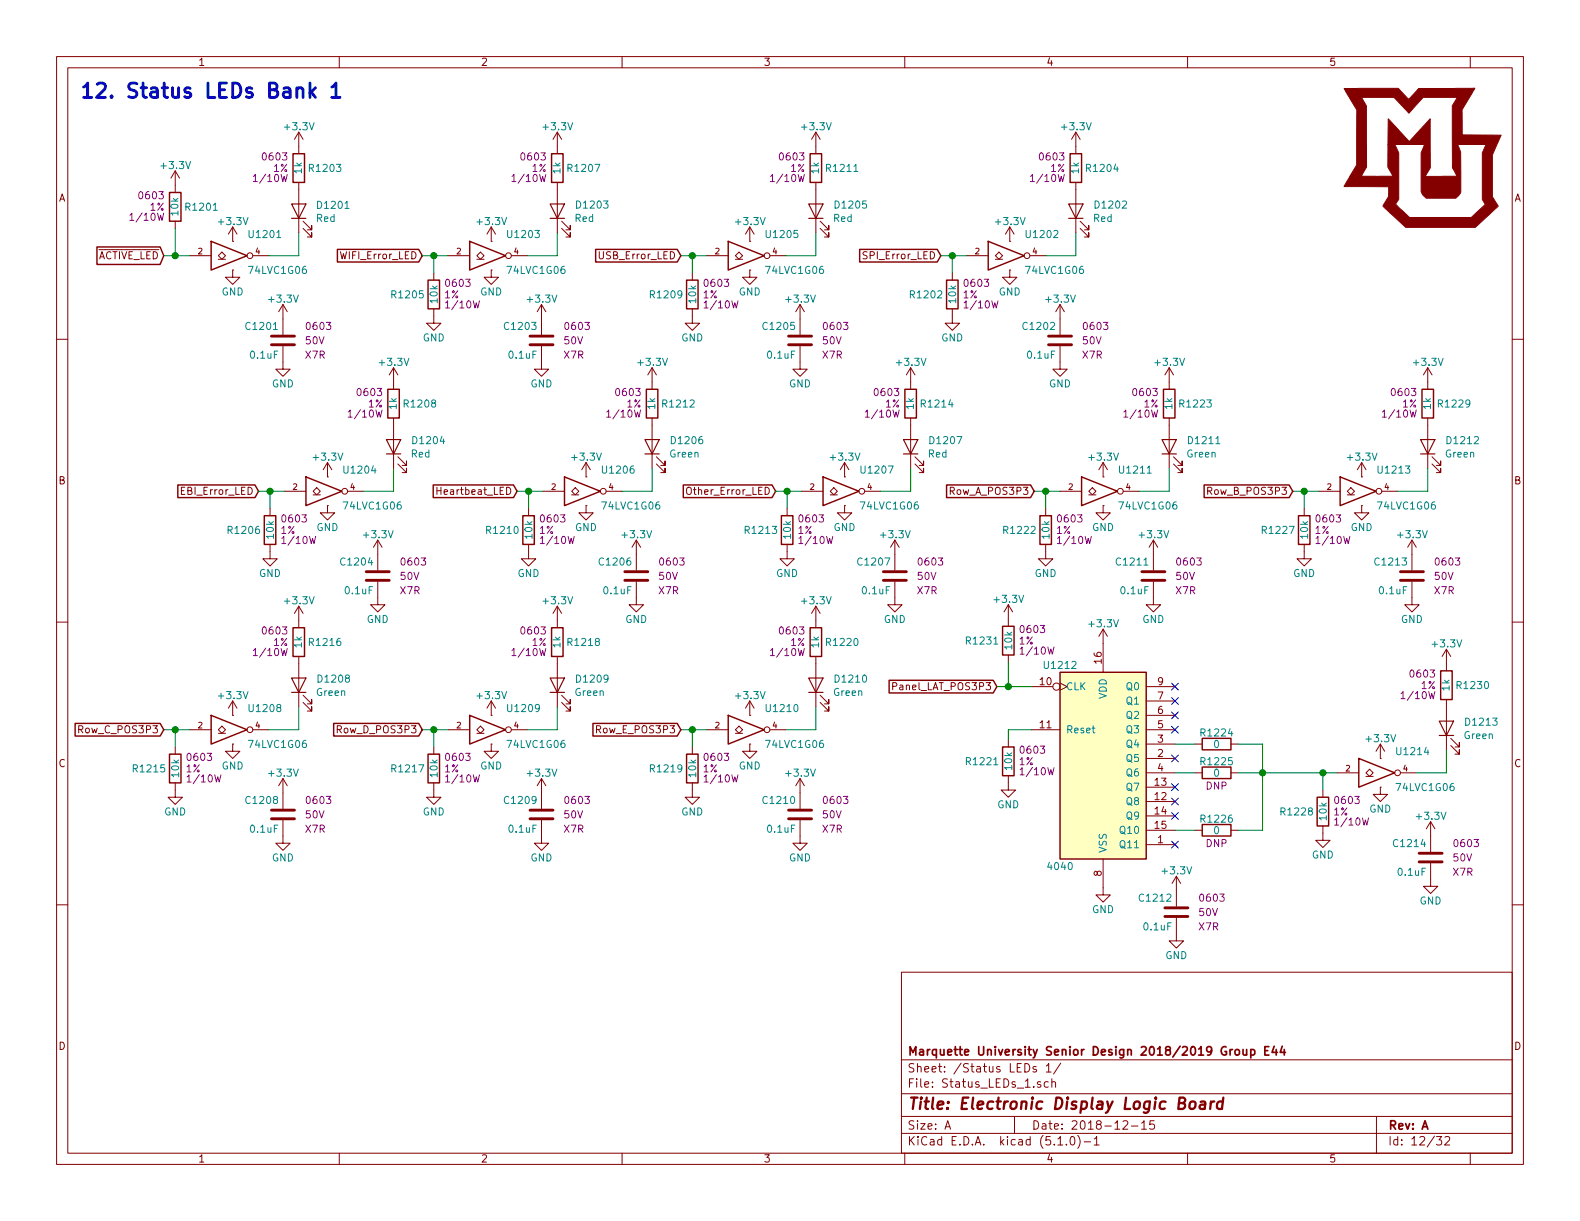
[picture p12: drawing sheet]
<svg xmlns="http://www.w3.org/2000/svg" width="279mm" height="216mm" viewBox="0 0 279 216" stroke-linecap="round" stroke-linejoin="round" font-family="sans-serif">
<defs><g id="words">
<text font-size="3.5" fill="#0000c2" x="14" y="17.3">12. Status LEDs Bank 1</text>
<text font-size="2.8" fill="#840000" x="160.4" y="196.2">Title: Electronic Display Logic Board</text>
<g font-size="2.1" fill="#840000">
<text x="160.4" y="189.6">Sheet: /Status LEDs 1/</text>
<text x="160.4" y="186.6">Marquette University Senior Design 2018/2019 Group E44</text>
<text x="160.4" y="192.3">File: Status_LEDs_1.sch</text>
<text x="160.4" y="202.5">KiCad E.D.A. kicad (5.1.0)-1</text>
<text x="160.4" y="199.7">Size: A</text>
<text x="182.4" y="199.7">Date: 2018-12-15</text>
<text x="245.4" y="199.7">Rev: A</text>
<text x="245.4" y="202.5">Id: 12/32</text>
</g>
<g font-size="1.8" fill="#840000">
<text x="35" y="11.6">1</text>
<text x="85" y="11.6">2</text>
<text x="135" y="11.6">3</text>
<text x="185" y="11.6">4</text>
<text x="235" y="11.6">5</text>
<text x="10.4" y="35.6">A</text>
<text x="267.8" y="35.6">A</text>
<text x="17.2" y="45.8">ACTIVE_LED</text>
<text x="60.3" y="45.8">WIFI_Error_LED</text>
<text x="106" y="45.8">USB_Error_LED</text>
<text x="152.9" y="45.8">SPI_Error_LED</text>
<text x="10.4" y="85.6">B</text>
<text x="32.2" y="87.5">EBI_Error_LED</text>
<text x="78" y="87.5">Heartbeat_LED</text>
<text x="121.8" y="87.5">Other_Error_LED</text>
<text x="168.2" y="87.5">Row_A_POS3P3</text>
<text x="213.9" y="87.5">Row_B_POS3P3</text>
<text x="267.8" y="85.6">B</text>
<text x="194.8" y="117.3" transform="rotate(-90 194.8 117.3)">16</text>
<text x="158.5" y="122">Panel_LAT_POS3P3</text>
<text x="183.9" y="121.2">10</text>
<text x="204.7" y="123.7">7</text>
<text x="204.7" y="121.2">9</text>
<text x="14.3" y="129.7">Row_C_POS3P3</text>
<text x="60" y="129.7">Row_D_POS3P3</text>
<text x="105.8" y="129.7">Row_E_POS3P3</text>
<text x="183.9" y="128.8">11</text>
<text x="204.7" y="131.3">3</text>
<text x="204.7" y="128.8">5</text>
<text x="204.7" y="126.2">6</text>
<text x="10.4" y="135.6">C</text>
<text x="204.7" y="133.9">2</text>
<text x="204.7" y="136.4">4</text>
<text x="267.8" y="135.6">C</text>
<text x="204.3" y="141.5">12</text>
<text x="204.3" y="138.9">13</text>
<text x="204.3" y="144">14</text>
<text x="204.3" y="146.6">15</text>
<text x="204.7" y="149.1">1</text>
<text x="194.8" y="154.9" transform="rotate(-90 194.8 154.9)">8</text>
<text x="10.4" y="185.6">D</text>
<text x="267.8" y="185.6">D</text>
<text x="35" y="205.5">1</text>
<text x="85" y="205.5">2</text>
<text x="135" y="205.5">3</text>
<text x="185" y="205.5">4</text>
<text x="235" y="205.5">5</text>
</g>
<g font-size="1.8" fill="#008484">
<text x="50.5" y="23">+3.3V</text>
<text x="96.2" y="23">+3.3V</text>
<text x="141.9" y="23">+3.3V</text>
<text x="187.9" y="23">+3.3V</text>
<text x="28.7" y="29.9">+3.3V</text>
<text x="53.4" y="30.7" transform="rotate(-90 53.4 30.7)">1k</text>
<text x="54.9" y="30.4">R1203</text>
<text x="99.1" y="30.7" transform="rotate(-90 99.1 30.7)">1k</text>
<text x="100.6" y="30.4">R1207</text>
<text x="144.8" y="30.7" transform="rotate(-90 144.8 30.7)">1k</text>
<text x="146.3" y="30.4">R1211</text>
<text x="190.8" y="30.7" transform="rotate(-90 190.8 30.7)">1k</text>
<text x="192.3" y="30.4">R1204</text>
<text x="31.5" y="38" transform="rotate(-90 31.5 38)">10k</text>
<text x="33" y="37.3">R1201</text>
<text x="38.8" y="39.8">+3.3V</text>
<text x="56" y="39.2">Red</text>
<text x="56.3" y="36.9">D1201</text>
<text x="84.5" y="39.8">+3.3V</text>
<text x="101.7" y="39.2">Red</text>
<text x="102.1" y="36.9">D1203</text>
<text x="130.3" y="39.8">+3.3V</text>
<text x="147.4" y="39.2">Red</text>
<text x="147.9" y="36.9">D1205</text>
<text x="176.2" y="39.8">+3.3V</text>
<text x="193.4" y="39.2">Red</text>
<text x="193.8" y="36.9">D1202</text>
<text x="44.2" y="42.1">U1201</text>
<text x="90" y="42.1">U1203</text>
<text x="135.7" y="42.1">U1205</text>
<text x="181.7" y="42.1">U1202</text>
<text x="39.2" y="52.2">GND</text>
<text x="44.2" y="48.4">74LVC1G06</text>
<text x="47.7" y="53.5">+3.3V</text>
<text x="69.5" y="52.8">R1205</text>
<text x="77.4" y="53.5" transform="rotate(-90 77.4 53.5)">10k</text>
<text x="84.9" y="52.2">GND</text>
<text x="89.9" y="48.4">74LVC1G06</text>
<text x="93.4" y="53.5">+3.3V</text>
<text x="115.2" y="52.8">R1209</text>
<text x="123.1" y="53.5" transform="rotate(-90 123.1 53.5)">10k</text>
<text x="130.6" y="52.2">GND</text>
<text x="135.6" y="48.4">74LVC1G06</text>
<text x="139.1" y="53.5">+3.3V</text>
<text x="161.2" y="52.8">R1202</text>
<text x="169.1" y="53.5" transform="rotate(-90 169.1 53.5)">10k</text>
<text x="176.6" y="52.2">GND</text>
<text x="181.6" y="48.4">74LVC1G06</text>
<text x="185.1" y="53.5">+3.3V</text>
<text x="43.7" y="58.3">C1201</text>
<text x="89.4" y="58.3">C1203</text>
<text x="135.1" y="58.3">C1205</text>
<text x="181.1" y="58.3">C1202</text>
<text x="44.4" y="63.4">0.1uF</text>
<text x="67.3" y="64.7">+3.3V</text>
<text x="74.8" y="60.4">GND</text>
<text x="90.1" y="63.4">0.1uF</text>
<text x="113" y="64.7">+3.3V</text>
<text x="120.5" y="60.4">GND</text>
<text x="135.8" y="63.4">0.1uF</text>
<text x="158.7" y="64.7">+3.3V</text>
<text x="166.4" y="60.4">GND</text>
<text x="181.8" y="63.4">0.1uF</text>
<text x="204.4" y="64.7">+3.3V</text>
<text x="250.1" y="64.7">+3.3V</text>
<text x="48.1" y="68.5">GND</text>
<text x="93.8" y="68.5">GND</text>
<text x="139.5" y="68.5">GND</text>
<text x="185.5" y="68.5">GND</text>
<text x="70.2" y="72.3" transform="rotate(-90 70.2 72.3)">1k</text>
<text x="71.7" y="72.1">R1208</text>
<text x="115.9" y="72.3" transform="rotate(-90 115.9 72.3)">1k</text>
<text x="117.4" y="72.1">R1212</text>
<text x="161.6" y="72.3" transform="rotate(-90 161.6 72.3)">1k</text>
<text x="163.1" y="72.1">R1214</text>
<text x="207.3" y="72.3" transform="rotate(-90 207.3 72.3)">1k</text>
<text x="208.8" y="72.1">R1223</text>
<text x="253" y="72.3" transform="rotate(-90 253 72.3)">1k</text>
<text x="254.5" y="72.1">R1229</text>
<text x="55.6" y="81.5">+3.3V</text>
<text x="61" y="83.7">U1204</text>
<text x="72.7" y="80.9">Red</text>
<text x="73.2" y="78.5">D1204</text>
<text x="101.3" y="81.5">+3.3V</text>
<text x="106.7" y="83.7">U1206</text>
<text x="118.5" y="80.9">Green</text>
<text x="118.9" y="78.5">D1206</text>
<text x="147" y="81.5">+3.3V</text>
<text x="152.5" y="83.7">U1207</text>
<text x="164.2" y="80.9">Red</text>
<text x="164.6" y="78.5">D1207</text>
<text x="192.7" y="81.5">+3.3V</text>
<text x="198.2" y="83.7">U1211</text>
<text x="210" y="80.9">Green</text>
<text x="210.3" y="78.5">D1211</text>
<text x="238.5" y="81.5">+3.3V</text>
<text x="243.9" y="83.7">U1213</text>
<text x="255.7" y="80.9">Green</text>
<text x="256.1" y="78.5">D1212</text>
<text x="40.5" y="94.4">R1206</text>
<text x="48.4" y="95.2" transform="rotate(-90 48.4 95.2)">10k</text>
<text x="56" y="93.9">GND</text>
<text x="61" y="90.1">74LVC1G06</text>
<text x="64.5" y="95.2">+3.3V</text>
<text x="86.2" y="94.4">R1210</text>
<text x="94.2" y="95.2" transform="rotate(-90 94.2 95.2)">10k</text>
<text x="101.7" y="93.9">GND</text>
<text x="106.7" y="90.1">74LVC1G06</text>
<text x="110.2" y="95.2">+3.3V</text>
<text x="132" y="94.4">R1213</text>
<text x="139.9" y="95.2" transform="rotate(-90 139.9 95.2)">10k</text>
<text x="147.4" y="93.9">GND</text>
<text x="152.4" y="90.1">74LVC1G06</text>
<text x="155.9" y="95.2">+3.3V</text>
<text x="177.7" y="94.4">R1222</text>
<text x="185.6" y="95.2" transform="rotate(-90 185.6 95.2)">10k</text>
<text x="193.1" y="93.9">GND</text>
<text x="198.1" y="90.1">74LVC1G06</text>
<text x="201.6" y="95.2">+3.3V</text>
<text x="223.4" y="94.4">R1227</text>
<text x="231.3" y="95.2" transform="rotate(-90 231.3 95.2)">10k</text>
<text x="238.8" y="93.9">GND</text>
<text x="243.8" y="90.1">74LVC1G06</text>
<text x="247.3" y="95.2">+3.3V</text>
<text x="60.5" y="100">C1204</text>
<text x="106.2" y="100">C1206</text>
<text x="151.9" y="100">C1207</text>
<text x="197.6" y="100">C1211</text>
<text x="243.3" y="100">C1213</text>
<text x="45.8" y="102">GND</text>
<text x="50.5" y="106.9">+3.3V</text>
<text x="61.1" y="105.1">0.1uF</text>
<text x="91.5" y="102">GND</text>
<text x="96.2" y="106.9">+3.3V</text>
<text x="106.9" y="105.1">0.1uF</text>
<text x="137.2" y="102">GND</text>
<text x="141.9" y="106.9">+3.3V</text>
<text x="152.6" y="105.1">0.1uF</text>
<text x="176" y="106.6">+3.3V</text>
<text x="183" y="102">GND</text>
<text x="198.3" y="105.1">0.1uF</text>
<text x="228.7" y="102">GND</text>
<text x="244" y="105.1">0.1uF</text>
<text x="64.8" y="110.2">GND</text>
<text x="110.6" y="110.2">GND</text>
<text x="156.3" y="110.2">GND</text>
<text x="171.1" y="114">R1231</text>
<text x="192.7" y="110.9">+3.3V</text>
<text x="202" y="110.2">GND</text>
<text x="247.7" y="110.2">GND</text>
<text x="53.4" y="114.5" transform="rotate(-90 53.4 114.5)">1k</text>
<text x="54.9" y="114.2">R1216</text>
<text x="99.1" y="114.5" transform="rotate(-90 99.1 114.5)">1k</text>
<text x="100.6" y="114.2">R1218</text>
<text x="144.8" y="114.5" transform="rotate(-90 144.8 114.5)">1k</text>
<text x="146.3" y="114.2">R1220</text>
<text x="179" y="114.8" transform="rotate(-90 179 114.8)">10k</text>
<text x="184.9" y="118.3">U1212</text>
<text x="253.4" y="114.5">+3.3V</text>
<text x="38.8" y="123.6">+3.3V</text>
<text x="44.2" y="125.9">U1208</text>
<text x="56" y="123.1">Green</text>
<text x="56.4" y="120.7">D1208</text>
<text x="84.5" y="123.6">+3.3V</text>
<text x="90" y="125.9">U1209</text>
<text x="101.8" y="123.1">Green</text>
<text x="102.1" y="120.7">D1209</text>
<text x="130.3" y="123.6">+3.3V</text>
<text x="135.7" y="125.9">U1210</text>
<text x="147.5" y="123.1">Green</text>
<text x="147.9" y="120.7">D1210</text>
<text x="188.5" y="122">CLK</text>
<text x="195.7" y="123.6" transform="rotate(-90 195.7 123.6)">VDD</text>
<text x="199.3" y="124.6">Q1</text>
<text x="199.3" y="122">Q0</text>
<text x="256.3" y="122.1" transform="rotate(-90 256.3 122.1)">1k</text>
<text x="257.8" y="121.8">R1230</text>
<text x="188.5" y="129.7">Reset</text>
<text x="199.3" y="129.7">Q3</text>
<text x="199.3" y="127.1">Q2</text>
<text x="212.5" y="130.2">R1224</text>
<text x="241.8" y="131.2">+3.3V</text>
<text x="259" y="130.7">Green</text>
<text x="259.4" y="128.3">D1213</text>
<text x="23.7" y="136.6">R1215</text>
<text x="31.7" y="137.4" transform="rotate(-90 31.7 137.4)">10k</text>
<text x="39.2" y="136.1">GND</text>
<text x="44.2" y="132.3">74LVC1G06</text>
<text x="47.7" y="137.3">+3.3V</text>
<text x="69.5" y="136.6">R1217</text>
<text x="77.4" y="137.4" transform="rotate(-90 77.4 137.4)">10k</text>
<text x="84.9" y="136.1">GND</text>
<text x="89.9" y="132.3">74LVC1G06</text>
<text x="93.4" y="137.3">+3.3V</text>
<text x="115.2" y="136.6">R1219</text>
<text x="123.1" y="137.4" transform="rotate(-90 123.1 137.4)">10k</text>
<text x="130.6" y="136.1">GND</text>
<text x="135.6" y="132.3">74LVC1G06</text>
<text x="139.1" y="137.3">+3.3V</text>
<text x="171.1" y="135.3">R1221</text>
<text x="179" y="136.1" transform="rotate(-90 179 136.1)">10k</text>
<text x="199.3" y="134.7">Q5</text>
<text x="199.3" y="132.2">Q4</text>
<text x="199.3" y="137.3">Q6</text>
<text x="212.5" y="135.3">R1225</text>
<text x="214.7" y="132.3">0</text>
<text x="214.7" y="137.3">0</text>
<text x="247.2" y="133.5">U1214</text>
<text x="43.7" y="142.2">C1208</text>
<text x="89.4" y="142.2">C1209</text>
<text x="135.1" y="142.2">C1210</text>
<text x="176.4" y="142.9">GND</text>
<text x="199.3" y="142.4">Q8</text>
<text x="199.3" y="139.8">Q7</text>
<text x="242.1" y="143.7">GND</text>
<text x="247.1" y="139.9">74LVC1G06</text>
<text x="29" y="144.2">GND</text>
<text x="44.4" y="147.2">0.1uF</text>
<text x="74.8" y="144.2">GND</text>
<text x="90.1" y="147.2">0.1uF</text>
<text x="120.5" y="144.2">GND</text>
<text x="135.8" y="147.2">0.1uF</text>
<text x="198.3" y="150">Q11</text>
<text x="198.3" y="147.4">Q10</text>
<text x="199.3" y="144.9">Q9</text>
<text x="212.5" y="145.5">R1226</text>
<text x="214.7" y="147.5">0</text>
<text x="226.7" y="144.2">R1228</text>
<text x="234.6" y="145" transform="rotate(-90 234.6 145)">10k</text>
<text x="246.6" y="149.8">C1214</text>
<text x="250.6" y="145">+3.3V</text>
<text x="48.1" y="152.3">GND</text>
<text x="93.8" y="152.3">GND</text>
<text x="139.5" y="152.3">GND</text>
<text x="185.5" y="153.8">4040</text>
<text x="195.7" y="150.9" transform="rotate(-90 195.7 150.9)">VSS</text>
<text x="205.7" y="154.6">+3.3V</text>
<text x="232" y="151.8">GND</text>
<text x="247.3" y="154.9">0.1uF</text>
<text x="193.1" y="161.5">GND</text>
<text x="201.7" y="159.4">C1212</text>
<text x="251" y="159.9">GND</text>
<text x="202.4" y="164.5">0.1uF</text>
<text x="206.1" y="169.6">GND</text>
</g>
<g font-size="1.8" fill="#840084">
<text x="46.6" y="28.4">0603</text>
<text x="92.3" y="28.4">0603</text>
<text x="138" y="28.4">0603</text>
<text x="184" y="28.4">0603</text>
<text x="24.8" y="35.2">0603</text>
<text x="45.2" y="32.2">1/10W</text>
<text x="48.4" y="30.4">1%</text>
<text x="91" y="32.2">1/10W</text>
<text x="94.1" y="30.4">1%</text>
<text x="136.7" y="32.2">1/10W</text>
<text x="139.8" y="30.4">1%</text>
<text x="182.7" y="32.2">1/10W</text>
<text x="185.8" y="30.4">1%</text>
<text x="23.4" y="39">1/10W</text>
<text x="26.5" y="37.3">1%</text>
<text x="78.6" y="52.8">1%</text>
<text x="79" y="50.7">0603</text>
<text x="124.3" y="52.8">1%</text>
<text x="124.7" y="50.7">0603</text>
<text x="170.3" y="52.8">1%</text>
<text x="170.7" y="50.7">0603</text>
<text x="54.4" y="58.3">0603</text>
<text x="79.2" y="54.5">1/10W</text>
<text x="100.1" y="58.3">0603</text>
<text x="124.9" y="54.5">1/10W</text>
<text x="145.8" y="58.3">0603</text>
<text x="170.9" y="54.5">1/10W</text>
<text x="191.8" y="58.3">0603</text>
<text x="54.1" y="63.4">X7R</text>
<text x="54.1" y="60.9">50V</text>
<text x="99.8" y="63.4">X7R</text>
<text x="99.8" y="60.9">50V</text>
<text x="145.5" y="63.4">X7R</text>
<text x="145.5" y="60.9">50V</text>
<text x="191.5" y="63.4">X7R</text>
<text x="191.5" y="60.9">50V</text>
<text x="63.4" y="70">0603</text>
<text x="109.1" y="70">0603</text>
<text x="154.8" y="70">0603</text>
<text x="200.5" y="70">0603</text>
<text x="246.3" y="70">0603</text>
<text x="62" y="73.8">1/10W</text>
<text x="65.1" y="72.1">1%</text>
<text x="107.7" y="73.8">1/10W</text>
<text x="110.8" y="72.1">1%</text>
<text x="153.4" y="73.8">1/10W</text>
<text x="156.6" y="72.1">1%</text>
<text x="199.2" y="73.8">1/10W</text>
<text x="202.3" y="72.1">1%</text>
<text x="244.9" y="73.8">1/10W</text>
<text x="248" y="72.1">1%</text>
<text x="49.7" y="94.4">1%</text>
<text x="50.1" y="92.4">0603</text>
<text x="95.4" y="94.4">1%</text>
<text x="95.8" y="92.4">0603</text>
<text x="141.1" y="94.4">1%</text>
<text x="141.5" y="92.4">0603</text>
<text x="186.8" y="94.4">1%</text>
<text x="187.2" y="92.4">0603</text>
<text x="232.5" y="94.4">1%</text>
<text x="232.9" y="92.4">0603</text>
<text x="50.3" y="96.2">1/10W</text>
<text x="71.1" y="100">0603</text>
<text x="96" y="96.2">1/10W</text>
<text x="116.9" y="100">0603</text>
<text x="141.7" y="96.2">1/10W</text>
<text x="162.6" y="100">0603</text>
<text x="187.4" y="96.2">1/10W</text>
<text x="208.3" y="100">0603</text>
<text x="233.1" y="96.2">1/10W</text>
<text x="254" y="100">0603</text>
<text x="70.8" y="105.1">X7R</text>
<text x="70.9" y="102.5">50V</text>
<text x="116.5" y="105.1">X7R</text>
<text x="116.6" y="102.5">50V</text>
<text x="162.3" y="105.1">X7R</text>
<text x="162.3" y="102.5">50V</text>
<text x="208" y="105.1">X7R</text>
<text x="208" y="102.5">50V</text>
<text x="253.7" y="105.1">X7R</text>
<text x="253.7" y="102.5">50V</text>
<text x="46.6" y="112.2">0603</text>
<text x="92.3" y="112.2">0603</text>
<text x="138" y="112.2">0603</text>
<text x="180.2" y="114">1%</text>
<text x="180.6" y="111.9">0603</text>
<text x="45.2" y="116">1/10W</text>
<text x="48.4" y="114.2">1%</text>
<text x="91" y="116">1/10W</text>
<text x="94.1" y="114.2">1%</text>
<text x="136.7" y="116">1/10W</text>
<text x="139.8" y="114.2">1%</text>
<text x="180.8" y="115.7">1/10W</text>
<text x="249.6" y="119.8">0603</text>
<text x="248.2" y="123.6">1/10W</text>
<text x="251.3" y="121.8">1%</text>
<text x="32.9" y="136.6">1%</text>
<text x="33.3" y="134.5">0603</text>
<text x="78.6" y="136.6">1%</text>
<text x="79" y="134.5">0603</text>
<text x="124.3" y="136.6">1%</text>
<text x="124.7" y="134.5">0603</text>
<text x="180.2" y="135.3">1%</text>
<text x="180.6" y="133.3">0603</text>
<text x="180.8" y="137.1">1/10W</text>
<text x="33.5" y="138.4">1/10W</text>
<text x="54.4" y="142.2">0603</text>
<text x="79.2" y="138.4">1/10W</text>
<text x="100.1" y="142.2">0603</text>
<text x="124.9" y="138.4">1/10W</text>
<text x="145.8" y="142.2">0603</text>
<text x="213.3" y="139.6">DNP</text>
<text x="236.2" y="142.2">0603</text>
<text x="54.1" y="147.2">X7R</text>
<text x="54.1" y="144.7">50V</text>
<text x="99.8" y="147.2">X7R</text>
<text x="99.8" y="144.7">50V</text>
<text x="145.5" y="147.2">X7R</text>
<text x="145.5" y="144.7">50V</text>
<text x="213.3" y="149.8">DNP</text>
<text x="235.8" y="144.2">1%</text>
<text x="236.4" y="146">1/10W</text>
<text x="257.3" y="149.8">0603</text>
<text x="257" y="154.9">X7R</text>
<text x="257" y="152.3">50V</text>
<text x="212.1" y="162">50V</text>
<text x="212.4" y="159.4">0603</text>
<text x="212" y="164.5">X7R</text>
</g>
<g font-size="1.4" fill="#840000">
<text x="35.1" y="45">2</text>
<text x="45.2" y="45">4</text>
<text x="80.8" y="45">2</text>
<text x="90.9" y="45">4</text>
<text x="126.5" y="45">2</text>
<text x="136.7" y="45">4</text>
<text x="172.5" y="45">2</text>
<text x="182.6" y="45">4</text>
<text x="51.8" y="86.6">2</text>
<text x="62" y="86.6">4</text>
<text x="97.5" y="86.6">2</text>
<text x="107.7" y="86.6">4</text>
<text x="143.3" y="86.6">2</text>
<text x="153.4" y="86.6">4</text>
<text x="189" y="86.6">2</text>
<text x="199.1" y="86.6">4</text>
<text x="234.7" y="86.6">2</text>
<text x="244.9" y="86.6">4</text>
<text x="35.1" y="128.8">2</text>
<text x="45.2" y="128.8">4</text>
<text x="80.8" y="128.8">2</text>
<text x="90.9" y="128.8">4</text>
<text x="126.5" y="128.8">2</text>
<text x="136.7" y="128.8">4</text>
<text x="238" y="136.4">2</text>
<text x="248.2" y="136.4">4</text>
</g>
</g></defs>
<g fill="none" stroke="#840000" stroke-width=".18">
<path d="M10 10h259.4v195.9h-259.4zM12 12h255.4v191.9h-255.4zM60 10v2M110 10v2M160 10v2M210 10v2M260 10v2M31 30.2v3.8M31 39.1v1.3M31 30.2l-.8 1.3M31 30.2l.7 1.3M52.8 23.4l-.7 1.2"/>
<path d="M52.8 23.4v3.8M52.8 32.3v8.8M52.8 23.4l.8 1.2M53.6 39.1l1.5 1.5v-.7v.7h-.7M98.6 23.4l-.8 1.2M98.6 23.4v3.8M98.6 32.3v8.8M98.6 23.4l.7 1.2M99.3 39.1l1.5 1.5v-.7v.7h-.7M144.3 23.4l-.8 1.2M144.3 23.4v3.8M144.3 32.3v8.8"/>
<path d="M144.3 23.4l.7 1.2M145 39.1l1.6 1.5v-.7v.7h-.8M190.2 23.4l-.7 1.2M190.2 23.4v3.8M190.2 32.3v8.8M190.2 23.4l.8 1.2M191 39.1l1.5 1.5v-.7v.7h-.7M10 60h2M33.5 45.2h3.8M38.6 45.8h1.3M39.2 44.6l.7 .6-.7 .6-.6-.6zM41.1 47.8h.1"/>
<path d="M41.1 42.7h.1M41.1 47.8v1.2h1.3l-1.3 1.3-1.2-1.3h1.2M41.1 40.1l-.7 1.3M41.1 40.1v2.6M41.1 40.1l.8 1.3M44.7 45.2h2.8M50 53.8v5.4M50 53.8l-.7 1.3M50 53.8l.8 1.3M53.6 40.4l1.5 1.5v-.8v.8h-.7M76.7 54.6v2.6h1.3l-1.3 1.2-1.3-1.2h1.3M76.7 48.3v1.2"/>
<path d="M79.2 45.2h3.9M84.3 45.2l.7-.6 .6 .6-.6 .6zM84.3 45.8h1.3M86.9 47.8h.1M86.9 42.7h.1M86.9 47.8v1.2h1.2l-1.2 1.3-1.3-1.3h1.3M86.9 40.1l-.8 1.3M86.9 40.1v2.6M86.9 40.1l.7 1.3M90.4 45.2h2.8M95.8 53.8v5.4M95.8 53.8l-.8 1.3"/>
<path d="M95.8 53.8l.7 1.3M99.3 40.4l1.5 1.5v-.8v.8h-.7M122.4 54.6v2.6h1.3l-1.3 1.2-1.2-1.2h1.2M122.4 48.3v1.2M125 45.2h3.8M130 45.2l.7-.6 .6 .6-.6 .6zM130 45.8h1.3M132.6 47.8h.1M132.6 42.7h.1M132.6 47.8v1.2h1.3l-1.3 1.3-1.3-1.3h1.3M132.6 40.1l-.8 1.3M132.6 40.1v2.6"/>
<path d="M132.6 40.1l.7 1.3M136.1 45.2h2.8M141.5 53.8v5.4M141.5 53.8l-.8 1.3M141.5 53.8l.7 1.3M145 40.4l1.6 1.5v-.8v.8h-.8M168.4 54.6v2.6h1.3l-1.3 1.2-1.3-1.2h1.3M168.4 48.3v1.2M170.9 45.2h3.9M176 45.8h1.3M176.7 44.6l.6 .6-.6 .6-.7-.6zM178.6 47.8h.1"/>
<path d="M178.6 42.7h.1M178.6 47.8v1.2h1.2l-1.2 1.3-1.3-1.3h1.3M178.6 40.1l-.8 1.3M178.6 40.1v2.6M178.6 40.1l.7 1.3M182.1 45.2h2.8M187.5 53.8v5.4M187.5 53.8l-.8 1.3M187.5 53.8l.7 1.3M191 40.4l1.5 1.5v-.8v.8h-.7M267.4 60h2M50 61.2v4.1h1.3l-1.3 1.2-1.2-1.2h1.2"/>
<path d="M69.6 65l-.8 1.3M69.6 65v3.8M69.6 73.9v8.9M69.6 65l.8 1.3M95.8 61.2v4.1h1.2l-1.2 1.2-1.3-1.2h1.3M115.3 65v3.8M115.3 73.9v8.9M115.3 65l-.7 1.3M115.3 65l.8 1.3M141.5 61.2v4.1h1.2l-1.2 1.2-1.3-1.2h1.3M161 65v3.8M161 73.9v8.9"/>
<path d="M161 65l-.7 1.3M161 65l.8 1.3M187.5 61.2v4.1h1.2l-1.2 1.2-1.3-1.2h1.3M206.8 65v3.8M206.8 73.9v8.9M206.8 65l-.8 1.3M206.8 65l.7 1.3M252.5 65v3.8M252.5 73.9v8.9M252.5 65l-.8 1.3M252.5 65l.7 1.3M47.8 96.3v2.5h1.2l-1.2 1.3-1.3-1.3h1.3"/>
<path d="M47.8 89.9v1.3M50.3 86.9h3.8M55.4 86.9l.6-.7 .6 .7-.6 .6zM55.4 87.5h1.2M57.9 89.4h.1M57.9 84.3h.1M57.9 89.4v1.3h1.3l-1.3 1.2-1.3-1.2h1.3M57.9 81.8l-.8 1.3M57.9 81.8v2.5M57.9 81.8l.8 1.3M61.5 86.9h2.8M66.8 95.5v5.3"/>
<path d="M66.8 95.5l-.8 1.3M66.8 95.5l.8 1.3M70.4 82l1.5 1.6v-.8v.8h-.8M70.4 80.8l1.5 1.5v-.8v.8h-.8M77.3 86.2v1.2M77.3 86.8h.7M93.5 96.3v2.5h1.2l-1.2 1.3-1.3-1.3h1.3M93.5 89.9v1.3M96 86.9h3.8M101.1 86.9l.6-.7 .7 .7-.7 .6zM101.1 87.5h1.3M103.6 89.4h.1"/>
<path d="M103.6 84.3h.1M103.6 89.4v1.3h1.3l-1.3 1.2-1.2-1.2h1.2M103.6 81.8l-.7 1.3M103.6 81.8v2.5M103.6 81.8l.8 1.3M107.2 86.9h2.8M112.5 95.5v5.3M112.5 95.5l-.7 1.3M112.5 95.5l.8 1.3M116.1 82l1.5 1.6v-.8v.8h-.8M116.1 80.8l1.5 1.5v-.8v.8h-.8M139.2 96.3v2.5h1.3l-1.3 1.3-1.3-1.3h1.3"/>
<path d="M139.2 89.9v1.3M141.7 86.9h3.8M146.8 86.9l.6-.7 .7 .7-.7 .6zM146.8 87.5h1.3M149.4 89.4h.1M149.4 84.3h.1M149.4 89.4v1.3h1.2l-1.2 1.2-1.3-1.2h1.3M149.4 81.8l-.8 1.3M149.4 81.8v2.5M149.4 81.8l.7 1.3M152.9 86.9h2.8M158.2 95.5v5.3"/>
<path d="M158.2 95.5l-.7 1.3M158.2 95.5l.8 1.3M161.8 82l1.5 1.6v-.8v.8h-.7M161.8 80.8l1.5 1.5v-.8v.8h-.7M184.9 96.3v2.5h1.3l-1.3 1.3-1.3-1.3h1.3M184.9 89.9v1.3M187.5 86.9h3.8M192.5 86.9l.7-.7 .6 .7-.6 .6zM192.5 87.5h1.3M195.1 89.4h.1M195.1 84.3h.1M195.1 89.4v1.3h1.2l-1.2 1.2-1.3-1.2h1.3"/>
<path d="M195.1 81.8l-.8 1.3M195.1 81.8v2.5M195.1 81.8l.7 1.3M198.6 86.9h2.8M204 95.5v5.3M204 95.5l-.8 1.3M204 95.5l.7 1.3M207.5 82l1.5 1.6v-.8v.8h-.7M207.5 80.8l1.5 1.5v-.8v.8h-.7M230.6 96.3v2.5h1.3l-1.3 1.3-1.2-1.3h1.2M230.6 89.9v1.3M233.2 86.9h3.8"/>
<path d="M238.3 86.9l.6-.7 .6 .7-.6 .6zM238.3 87.5h1.2M240.8 89.4h.1M240.8 84.3h.1M240.8 89.4v1.3h1.3l-1.3 1.2-1.3-1.2h1.3M240.8 81.8l-.8 1.3M240.8 81.8v2.5M240.8 81.8l.8 1.3M244.3 86.9h2.8M249.7 95.5v5.3M249.7 95.5l-.8 1.3M249.7 95.5l.7 1.3"/>
<path d="M253.2 82l1.6 1.6v-.8v.8h-.8M253.2 80.8l1.6 1.5v-.8v.8h-.8M10 110h2M52.8 107.2v3.8M52.8 116.1v8.9M52.8 107.2l-.7 1.3M52.8 107.2l.8 1.3M66.8 102.9v4h1.3l-1.3 1.3-1.3-1.3h1.3M98.6 107.2v3.8M98.6 116.1v8.9M98.6 107.2l-.8 1.3M98.6 107.2l.7 1.3"/>
<path d="M112.5 102.9v4h1.3l-1.3 1.3-1.2-1.3h1.2M144.3 107.2v3.8M144.3 116.1v8.9M144.3 107.2l-.8 1.3M144.3 107.2l.7 1.3M158.2 102.9v4h1.3l-1.3 1.3-1.2-1.3h1.2M178.3 106.9v3.8M178.3 115.8v1.3M178.3 106.9l-.8 1.3M178.3 106.9l.8 1.3M195.1 111.3v7.6M195.1 111.3l-.8 1.2"/>
<path d="M195.1 111.3l.7 1.2M204 102.9v4h1.2l-1.2 1.3-1.3-1.3h1.3M249.7 102.9v4h1.3l-1.3 1.3-1.3-1.3h1.3M255.8 114.8v3.8M255.8 114.8l-.8 1.3M255.8 114.8l.7 1.3M267.4 110h2M31 138.4v2.6h1.3l-1.3 1.2-1.3-1.2h1.3M31 132.1v1.3M33.5 129h3.8M38.6 129l.6-.6 .7 .6-.7 .7zM38.6 129.7h1.3"/>
<path d="M41.1 131.6h.1M41.1 126.5h.1M41.1 131.6v1.2h1.3l-1.3 1.3-1.2-1.3h1.2M41.1 124v2.5M41.1 124l-.7 1.2M41.1 124l.8 1.2M44.7 129h2.8M50 137.7v5.3M50 137.7l-.7 1.2M50 137.7l.8 1.2M53.6 124.2l1.5 1.5v-.7v.7h-.7M53.6 122.9l1.5 1.6v-.8v.8h-.7"/>
<path d="M76.7 138.4v2.6h1.3l-1.3 1.2-1.3-1.2h1.3M76.7 132.1v1.3M79.2 129h3.9M84.3 129l.7-.6 .6 .6-.6 .7zM84.3 129.7h1.3M86.9 131.6h.1M86.9 126.5h.1M86.9 131.6v1.2h1.2l-1.2 1.3-1.3-1.3h1.3M86.9 124v2.5M86.9 124l-.8 1.2M86.9 124l.7 1.2M90.4 129h2.8"/>
<path d="M95.8 137.7v5.3M95.8 137.7l-.8 1.2M95.8 137.7l.7 1.2M99.3 124.2l1.5 1.5v-.7v.7h-.7M99.3 122.9l1.5 1.6v-.8v.8h-.7M122.4 138.4v2.6h1.3l-1.3 1.2-1.2-1.2h1.2M122.4 132.1v1.3M125 129h3.8M130 129l.7-.6 .6 .6-.6 .7zM130 129.7h1.3M132.6 131.6h.1M132.6 126.5h.1"/>
<path d="M132.6 131.6v1.2h1.3l-1.3 1.3-1.3-1.3h1.3M132.6 124v2.5M132.6 124l-.8 1.2M132.6 124l.7 1.2M136.1 129h2.8M141.5 137.7v5.3M141.5 137.7l-.8 1.2M141.5 137.7l.7 1.2M145 124.2l1.6 1.5v-.7v.7h-.8M145 122.9l1.6 1.6v-.8v.8h-.8M157.9 121.4l.6-.1 .1-.2-.1-.3-.2-.1h-.4v1.3M178.3 137.2v2.5h1.3l-1.3 1.3-1.3-1.3h1.3"/>
<path d="M178.3 130.8v1.3M182.4 129h5.1M182.4 121.4h3.8M187.5 120.8l1.2 .6-1.2 .6M202.7 129h5.1M202.7 121.4h5.1M202.7 139.2h5.1M202.7 134.1h5.1M202.7 131.6h5.1M202.7 136.7h5.1M202.7 126.5h5.1M202.7 124h5.1"/>
<path d="M211.3 131.6h1.3M211.3 136.7h1.3M217.7 131.6h1.2M217.7 136.7h1.2M233.9 139.7v1.3M236.5 136.7h3.8M241.6 136.7l.6-.7 .6 .7-.6 .6zM241.6 137.3h1.2M244.1 139.2h.1M244.1 134.1h.1M244.1 139.2v1.3h1.3l-1.3 1.2-1.3-1.2h1.3M244.1 131.6l-.8 1.2"/>
<path d="M244.1 131.6v2.5M244.1 131.6l.8 1.2M247.6 136.7h2.8M255.8 123.7v8.9M256.5 131.8l1.6 1.6v-.8v.8h-.8M256.5 130.6l1.6 1.5v-.8v.8h-.8M10 160h2M50 145v4.1h1.3l-1.3 1.3-1.2-1.3h1.2M95.8 145v4.1h1.2l-1.2 1.3-1.3-1.3h1.3M141.5 145v4.1h1.2l-1.2 1.3-1.3-1.3h1.3M195.1 151.9v6.3h1.2l-1.2 1.3-1.3-1.3h1.3M202.7 149.4h5.1"/>
<path d="M202.7 141.7h5.1M202.7 144.3h5.1M202.7 146.8h5.1M208 154.9v5.4M208 154.9l-.7 1.3M208 154.9l.8 1.3M211.3 146.8h1.3M217.7 146.8h1.2M233.9 146.1v2.5h1.3l-1.3 1.3-1.2-1.3h1.2M253 152.7v4h1.3l-1.3 1.3-1.3-1.3h1.3M253 145.3v5.3M253 145.3l-.8 1.3"/>
<path d="M253 145.3l.7 1.3M267.4 160h2M159.4 171.9h108v32h-108zM208 162.3v4.1h1.3l-1.3 1.2-1.2-1.2h1.2M159.4 197.4h108M159.4 193.4h108M159.4 187.4h108M167.1 199.7l.5-1.5 .5 1.5M167.2 199.2h.8M179.4 197.4v3M183.2 188.6a.37 .37 0 0 0-.5 .2v.2l.5 .1 .1 .2-.2 .3-.4-.1M184 191.3a.37 .37 0 0 0-.6 .2l.1 .2 .5 .1 .1 .2-.2 .3-.5-.1"/>
<path d="M185 188.5l.4-.4v1.5M185 189.6h.9M185.4 191.3h-.5l-.2 .2v.6l.2 .2 .5-.1M186 191.4l.1-.1a.37 .37 0 0 1 .6 .2v.8M186 190.8v1.5M187.6 188l-1.3 1.9M198.6 198.3l.2-.1h.4l.2 .4-.9 1.1h.9M200.1 199.1h1.1M201.9 198.6l.4-.4v1.5M201.9 199.7h.8M204.1 198.2h-.7l-.1 .7 .2-.1h.5l.2 .2-.1 .5-.2 .2-.6-.2M243.4 197.4v6.5"/>
<path d="M60 203.9v2M110 203.9v2M159.4 200.4h108M160 203.9v2M187.1 202.5h.8M188.6 202.3v.2M189.4 201.1l.3-.1a.94 .94 0 0 1 0 1.5 .82 .82 0 0 1-.3-1.4zM190.6 200.8a1.71 1.71 0 0 1 0 2.2M191.7 201.9h1.2M193.5 201.4l.4-.4v1.5M193.5 202.5h.9M210 203.9v2"/>
<path d="M254 201h.9l-.4 .5 .4 .2v.6l-.2 .2-.7-.2M255.5 201.1l.2-.1h.4l.2 .1 .1 .3-.1 .2-.9 .9h1M260 203.9v2"/>
<circle cx="44.2" cy="45.2" r=".51"/>
<circle cx="89.9" cy="45.2" r=".51"/>
<circle cx="135.6" cy="45.2" r=".51"/>
<circle cx="181.6" cy="45.2" r=".51"/>
<circle cx="61" cy="86.9" r=".51"/>
<circle cx="106.7" cy="86.9" r=".51"/>
<circle cx="152.4" cy="86.9" r=".51"/>
<circle cx="198.1" cy="86.9" r=".51"/>
<circle cx="243.8" cy="86.9" r=".51"/>
<circle cx="44.2" cy="129" r=".51"/>
<circle cx="89.9" cy="129" r=".51"/>
<circle cx="135.6" cy="129" r=".51"/>
<circle cx="186.8" cy="121.4" r=".63"/>
<circle cx="247.1" cy="136.7" r=".51"/>
</g>
<path d="M210.5 194.9a.53 .53 0 0 1 .5-.2 .53 .53 0 0 1 .4 .4v.6a.54 .54 0 0 1-.6 .4 .54 .54 0 0 1-.5-.4zM212.3 194.8h.8l-.1 1.3M213.1 195.2l-.7 .1a.4 .4 0 0 0-.3 .4 .4 .4 0 0 0 .3 .4l.6-.1M214.1 194.8l-.1 1.3M214.7 194.8a.55 .55 0 0 0-.6 .3M216.2 194.8a.68 .68 0 0 0-1 .3v.8l.3 .2 .6-.1M216.3 194.1l-.2 2" fill="none" stroke="#840000" stroke-width=".41"/>
<path d="M218 185.6l-.5 .3M218.5 185.7l.2-.1 .4 .1v.7l-.2 .2-.4-.2zM219.8 185.6v.8a.37 .37 0 0 0 .6 0M220.4 185.6v1M221.2 185.6h.4l.3 .3-.1 .5-.2 .2-.4-.1M221.2 185.6v1.5M223.7 185.8h.5M224.4 185.1h-.7v1.5h.7M225.3 185l-.4 1.1h1M225.7 185.6v1M226.7 185l-.3 1.1h.9M227.1 185.6v1" fill="none" stroke="#840000" stroke-width=".3"/>
<g fill="none" stroke="#840000" stroke-width=".25">
<path d="M30 34h2v5.1h-2zM51.8 27.2h2v5.1h-2zM97.5 27.2h2.1v5.1h-2.1zM143.3 27.2h2v5.1h-2zM189.2 27.2h2.1v5.1h-2.1zM17.1 43.7h11.2l.7 1.5-.7 1.6h-11.2zM37.3 42.7l6.4 2.5-6.4 2.6zM59.7 44.1h14.3l.7 1.1-.7 1.1h-14.3zM75.7 49.5h2v5.1h-2zM83.1 42.7l6.3 2.5-6.3 2.6zM105.3 44.1h14.5l.6 1.1-.6 1.1h-14.5zM121.4 49.5h2v5.1h-2z"/>
<path d="M128.8 42.7l6.3 2.5-6.3 2.6zM152 44.1h13.7l.7 1.1-.7 1.1h-13.7zM167.4 49.5h2v5.1h-2zM174.8 42.7l6.3 2.5-6.3 2.6zM68.6 68.8h2v5.1h-2zM114.3 68.8h2v5.1h-2zM160 68.8h2.1v5.1h-2.1zM205.7 68.8h2.1v5.1h-2.1zM251.5 68.8h2v5.1h-2zM31.4 85.8h13.7l.6 1.1-.6 1.1h-13.7zM46.7 91.2h2.1v5.1h-2.1zM54.1 84.3l6.4 2.6-6.4 2.5z"/>
<path d="M76.6 85.8h14.2l.6 1.1-.6 1.1h-14.2zM92.5 91.2h2v5.1h-2zM99.8 84.3l6.4 2.6-6.4 2.5zM120.8 85.8h15.7l.7 1.1-.7 1.1h-15.7zM138.2 91.2h2v5.1h-2zM145.5 84.3l6.4 2.6-6.4 2.5zM167.4 85.8h14.8l.7 1.1-.7 1.1h-14.8zM183.9 91.2h2v5.1h-2zM191.3 84.3l6.3 2.6-6.3 2.5zM212.9 85.8h15.1l.6 1.1-.6 1.1h-15.1zM229.6 91.2h2v5.1h-2zM237 84.3l6.3 2.6-6.3 2.5z"/>
<path d="M51.8 111h2v5.1h-2zM97.5 111h2.1v5.1h-2.1zM143.3 111h2v5.1h-2zM177.3 110.7h2v5.1h-2zM187.5 118.9h15.2v33h-15.2zM254.8 118.6h2v5.1h-2zM13.3 127.9h15l.7 1.1-.7 1.1h-15zM30 133.4h2v5h-2zM37.3 126.5l6.4 2.5-6.4 2.6zM59 127.9h15l.7 1.1-.7 1.1h-15zM75.7 133.4h2v5h-2zM83.1 126.5l6.3 2.5-6.3 2.6z"/>
<path d="M104.9 127.9h14.9l.6 1.1-.6 1.1h-14.9zM121.4 133.4h2v5h-2zM128.8 126.5l6.3 2.5-6.3 2.6zM157.2 120.3h18.4l.7 1.1-.7 1.1h-18.4zM177.3 132.1h2v5.1h-2zM212.6 130.6h5.1v2h-5.1zM212.6 135.6h5.1v2.1h-5.1zM240.3 134.1l6.3 2.6-6.3 2.5zM212.6 145.8h5.1v2h-5.1zM232.9 141h2v5.1h-2z"/>
</g>
<g fill="none" stroke="#008400" stroke-width=".18">
<path d="M29 45.2h4.5M31 40.4v4.8M52.8 41.1v4.1h-5.3M74.7 45.2h4.5M76.7 45.2v3.1M98.6 41.1v4.1h-5.4M120.4 45.2h4.6M122.4 45.2v3.1M144.3 41.1v4.1h-5.4M166.4 45.2h4.5M168.4 45.2v3.1M190.2 41.1v4.1h-5.3"/>
<path d="M45.7 86.9h4.6M47.8 86.9v3M69.6 82.8v4.1h-5.3M91.4 86.9h4.6M93.5 86.9v3M115.3 82.8v4.1h-5.3M137.2 86.9h4.5M139.2 86.9v3M161 82.8v4.1h-5.3M182.9 86.9h4.6M184.9 86.9v3M206.8 82.8v4.1h-5.4"/>
<path d="M228.6 86.9h4.6M230.6 86.9v3M252.5 82.8v4.1h-5.4M178.3 117.1v4.3M29 129h4.5M31 129v3.1M52.8 125v4h-5.3M74.7 129h4.5M76.7 129v3.1M98.6 125v4h-5.4M120.4 129h4.6M122.4 129v3.1"/>
<path d="M144.3 125v4h-5.4M176.3 121.4h6.1M182.4 129h-4.1v1.8M207.8 136.7h3.5M207.8 131.6h3.5M218.9 136.7h17.6M218.9 131.6h4.4v15.2h-4.4M233.9 136.7v3M255.8 132.6v4.1h-5.4M207.8 146.8h3.5"/>
</g>
<g fill="#008400" stroke="#008400" stroke-width=".25">
<circle cx="31" cy="45.2" r=".51"/>
<circle cx="76.7" cy="45.2" r=".51"/>
<circle cx="122.4" cy="45.2" r=".51"/>
<circle cx="168.4" cy="45.2" r=".51"/>
<circle cx="47.8" cy="86.9" r=".51"/>
<circle cx="93.5" cy="86.9" r=".51"/>
<circle cx="139.2" cy="86.9" r=".51"/>
<circle cx="184.9" cy="86.9" r=".51"/>
<circle cx="230.6" cy="86.9" r=".51"/>
<circle cx="31" cy="129" r=".51"/>
<circle cx="76.7" cy="129" r=".51"/>
<circle cx="122.4" cy="129" r=".51"/>
<circle cx="233.9" cy="136.7" r=".51"/>
<circle cx="223.3" cy="136.7" r=".51"/>
<circle cx="178.3" cy="121.4" r=".51"/>
</g>
<g fill="none" stroke="#840000" stroke-width=".51">
<path d="M48 59.4h4.1M93.7 59.4h4.1M139.4 59.4h4.1M185.4 59.4h4.1M48 61h4.1M93.7 61h4.1M139.4 61h4.1M185.4 61h4.1M64.8 102.6h4M64.8 101.1h4M110.5 102.6h4.1M110.5 101.1h4.1"/>
<path d="M156.2 102.6h4.1M156.2 101.1h4.1M201.9 102.6h4.1M201.9 101.1h4.1M247.6 102.6h4.1M247.6 101.1h4.1M48 144.8h4.1M48 143.3h4.1M93.7 144.8h4.1M93.7 143.3h4.1M139.4 144.8h4.1M139.4 143.3h4.1"/>
<path d="M251 152.4h4M251 150.9h4M206 162.1h4.1M206 160.5h4.1"/>
</g>
<path d="M54.8 14.7v2.5M55 16.3l.8 .9M55.8 15.5l-1 1M58.7 15.4l.2-.1 .5-.6v2.5M58.7 17.2h1.4" fill="none" stroke="#0000c2" stroke-width=".51"/>
<path d="M237.7 15.6h9.6l1.8 2 1.8-2h9.9l-2.3 3.8 .1 4.5h6.9l-1.6 3.5v7.4l1 1.6-4 3.8h-12.3l-4-3.8 .9-1.6 .1-1.8h-7.9l1.1-1.9h7.5l-.9-1.6v-3.9h1.3l.6 1.4v8.3l-.5 .8 2.5 2.4h10.9l2.5-2.4-.6-.8v-8.3l.7-1.4h-5l.5 1.3v7.1l-.9 1.1h-5.2l-.7-.7-.2-.5v-6.9l.6-1.4h-6.5l.1-4.6 3.7 4 3.7-4v8.7l-.9 1.5 5.7-.1-.9-1.4v-11l.9-1.5h-6l-2.6 2.8-2.6-2.8h-5.7l.8 1.5 .1 10.8-1 1.6h-1.9l1.1-1.9v-9.8z" fill="#840000" stroke="#840000" stroke-width=".18"/>
<g fill="none" stroke="#840000" stroke-width=".2">
<path d="M51.6 36.1h2.5l-1.3 2.5zM51.6 38.6h2.5M97.3 36.1h2.5l-1.2 2.5zM97.3 38.6h2.5M143 36.1h2.5l-1.2 2.5zM143 38.6h2.5M189 36.1h2.5l-1.3 2.5zM189 38.6h2.5M68.3 77.7h2.6l-1.3 2.6zM114 77.7h2.6l-1.3 2.6zM159.8 77.7h2.5l-1.3 2.6zM205.5 77.7h2.5l-1.2 2.6z"/>
<path d="M251.2 77.7h2.5l-1.2 2.6zM68.3 80.3h2.6M114 80.3h2.6M159.8 80.3h2.5M205.5 80.3h2.5M251.2 80.3h2.5M51.6 119.9h2.5l-1.3 2.5zM97.3 119.9h2.5l-1.2 2.5zM143 119.9h2.5l-1.2 2.5zM51.6 122.4h2.5M97.3 122.4h2.5M143 122.4h2.5"/>
<path d="M254.5 127.5h2.5l-1.2 2.5zM254.5 130h2.5"/>
</g>
<path d="M187.5 118.9h15.2v33h-15.2z" fill="#ffffc2" stroke="#ffffc2" stroke-width=".18"/>
<g fill="none" stroke="#000084" stroke-width=".18">
<path d="M207.2 120.8l1.2 1.2M207.2 123.3l1.2 1.3M207.2 125.9l1.2 1.2M207.2 128.4l1.2 1.2M207.2 133.5l1.2 1.2M207.2 138.6l1.2 1.2M208.4 120.8l-1.2 1.2M208.4 123.3l-1.2 1.3M208.4 125.9l-1.2 1.2M208.4 128.4l-1.2 1.2M208.4 133.5l-1.2 1.2M208.4 138.6l-1.2 1.2"/>
<path d="M207.2 141.1l1.2 1.2M207.2 143.7l1.2 1.2M207.2 148.7l1.2 1.3M208.4 141.1l-1.2 1.2M208.4 143.7l-1.2 1.2M208.4 148.7l-1.2 1.3"/>
</g>
<use href="#words"/>
</svg>
